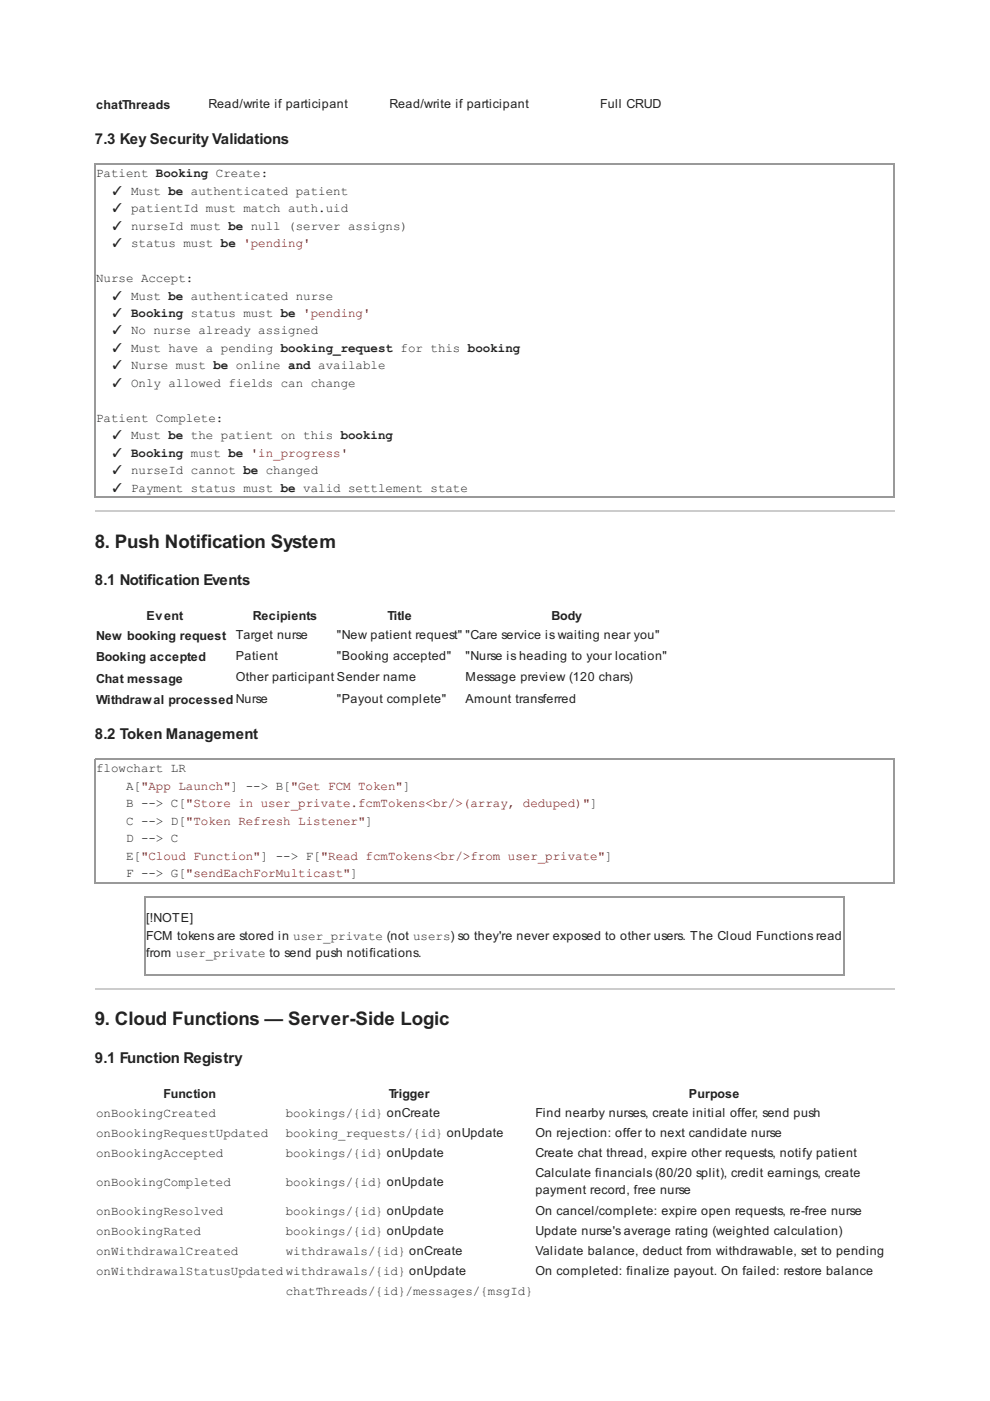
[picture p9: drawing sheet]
<svg xmlns="http://www.w3.org/2000/svg" width="210mm" height="297mm" viewBox="0 0 210 297" stroke-linecap="round" stroke-linejoin="round" font-family="sans-serif">
<defs><g id="words">
<g font-size="4" fill="#222">
<text x="20.1" y="116.2">8. Push Notification System</text>
<text x="20.1" y="217.2">9. Cloud Functions — Server-Side Logic</text>
</g>
<g font-size="3.2" fill="#222">
<text x="20.1" y="30.4">7.3 Key Security Validations</text>
<text x="20.1" y="124.1">8.1 Notification Events</text>
<text x="20.1" y="156.6">8.2 Token Management</text>
<text x="20.1" y="225.4">9.1 Function Registry</text>
</g>
<g font-size="2.6" fill="#222">
<text x="20.4" y="23.1">chatThreads</text>
<text x="44.2" y="22.8">Read/write if participant</text>
<text x="82.5" y="22.8">Read/write if participant</text>
<text x="127.3" y="22.8">Full CRUD</text>
<text x="20.4" y="37.6">Patient Booking Create:</text>
<text x="23.5" y="41.3">✓ Must be authenticated patient</text>
<text x="23.5" y="45">✓ patientId must match auth.uid</text>
<text x="23.5" y="48.7">✓ nurseId must be null (server assigns)</text>
<text x="23.5" y="52.4">✓ status must be 'pending'</text>
<text x="20.4" y="59.8">Nurse Accept:</text>
<text x="23.5" y="63.5">✓ Must be authenticated nurse</text>
<text x="23.5" y="67.2">✓ Booking status must be 'pending'</text>
<text x="23.5" y="70.9">✓ No nurse already assigned</text>
<text x="23.5" y="74.6">✓ Must have a pending booking_request for this booking</text>
<text x="23.5" y="78.3">✓ Nurse must be online and available</text>
<text x="23.5" y="82">✓ Only allowed fields can change</text>
<text x="20.4" y="89.4">Patient Complete:</text>
<text x="23.5" y="93.1">✓ Must be the patient on this booking</text>
<text x="23.5" y="96.8">✓ Booking must be 'in_progress'</text>
<text x="23.5" y="100.5">✓ nurseId cannot be changed</text>
<text x="23.5" y="104.2">✓ Payment status must be valid settlement state</text>
<text x="31.1" y="131.5">Event</text>
<text x="53.6" y="131.5">Recipients</text>
<text x="82.2" y="131.5">Title</text>
<text x="116.9" y="131.5">Body</text>
<text x="20.4" y="135.7">New booking request</text>
<text x="50" y="135.5">Target nurse</text>
<text x="71.4" y="135.5">&quot;New patient request&quot; &quot;Care service is waiting near you&quot;</text>
<text x="20.4" y="140.2">Booking accepted</text>
<text x="50" y="140">Patient</text>
<text x="71.4" y="140">&quot;Booking accepted&quot;</text>
<text x="98.7" y="140">&quot;Nurse is heading to your location&quot;</text>
<text x="20.4" y="144.7">Chat message</text>
<text x="20.4" y="149.2">Withdrawal processed Nurse</text>
<text x="50" y="144.5">Other participant Sender name</text>
<text x="71.4" y="149">&quot;Payout complete&quot;</text>
<text x="98.7" y="144.5">Message preview (120 chars)</text>
<text x="98.7" y="149">Amount transferred</text>
<text x="20.4" y="163.8">flowchart LR</text>
<text x="26.7" y="167.5">A[&quot;App Launch&quot;] --&gt; B[&quot;Get FCM Token&quot;]</text>
<text x="26.7" y="171.2">B --&gt; C[&quot;Store in user_private.fcmTokens&lt;br/&gt;(array, deduped)&quot;]</text>
<text x="26.7" y="174.9">C --&gt; D[&quot;Token Refresh Listener&quot;]</text>
<text x="26.7" y="178.6">D --&gt; C</text>
<text x="26.7" y="182.3">E[&quot;Cloud Function&quot;] --&gt; F[&quot;Read fcmTokens&lt;br/&gt;from user_private&quot;]</text>
<text x="26.7" y="186">F --&gt; G[&quot;sendEachForMulticast&quot;]</text>
<text x="31" y="195.5">[</text>
<text x="31.7" y="195.5">!NOTE]</text>
<text x="31" y="199.2">FCM tokens are stored in user_private (not users) so they're never exposed to other users. The Cloud Functions read</text>
<text x="31" y="202.9">from user_private to send push notifications.</text>
<text x="34.7" y="232.8">Function</text>
<text x="82.4" y="232.8">Trigger</text>
<text x="146" y="232.8">Purpose</text>
<text x="20.4" y="236.8">onBookingCreated</text>
<text x="60.6" y="236.8">bookings/{id} onCreate</text>
<text x="113.5" y="236.8">Find nearby nurses, create initial offer, send push</text>
<text x="20.4" y="241">onBookingRequestUpdated</text>
<text x="20.4" y="245.3">onBookingAccepted</text>
<text x="60.6" y="241">booking_requests/{id} onUpdate</text>
<text x="60.6" y="245.3">bookings/{id} onUpdate</text>
<text x="113.5" y="241">On rejection: offer to next candidate nurse</text>
<text x="113.5" y="245.3">Create chat thread, expire other requests, notify patient</text>
<text x="20.4" y="251.4">onBookingCompleted</text>
<text x="60.6" y="251.4">bookings/{id} onUpdate</text>
<text x="113.5" y="249.5">Calculate financials (80/20 split), credit earnings, create</text>
<text x="20.4" y="257.7">onBookingResolved</text>
<text x="60.6" y="257.7">bookings/{id} onUpdate</text>
<text x="113.5" y="253.2">payment record, free nurse</text>
<text x="113.5" y="257.7">On cancel/complete: expire open requests, re-free nurse</text>
<text x="20.4" y="261.9">onBookingRated</text>
<text x="60.6" y="261.9">bookings/{id} onUpdate</text>
<text x="113.5" y="261.9">Update nurse's average rating (weighted calculation)</text>
<text x="20.4" y="266.2">onWithdrawalCreated</text>
<text x="60.6" y="266.2">withdrawals/{id} onCreate</text>
<text x="113.5" y="266.2">Validate balance, deduct from withdrawable, set to pending</text>
<text x="20.4" y="270.4">onWithdrawalStatusUpdated withdrawals/{id} onUpdate</text>
<text x="60.6" y="274.6">chatThreads/{id}/messages/{msgId}</text>
<text x="113.5" y="270.4">On completed: finalize payout. On failed: restore balance</text>
</g>
</g></defs>
<path d="M20.1 34.8h169.6M20.2 34.7v70.9M189.6 34.7v70.9M20.1 105.4h169.6M20.1 161h169.6M20.2 160.9v26.4M189.6 160.9v26.4M20.1 187.2h169.6M30.7 190.1h148.4M30.8 190v16.9M179 190v16.9M30.7 206.8h148.4" fill="none" stroke="#999" stroke-width=".26"/>
<path d="M20.1 108.3h169.6M20.1 209.7h169.6" fill="none" stroke="#ccc" stroke-width=".26"/>
<use href="#words"/>
</svg>
